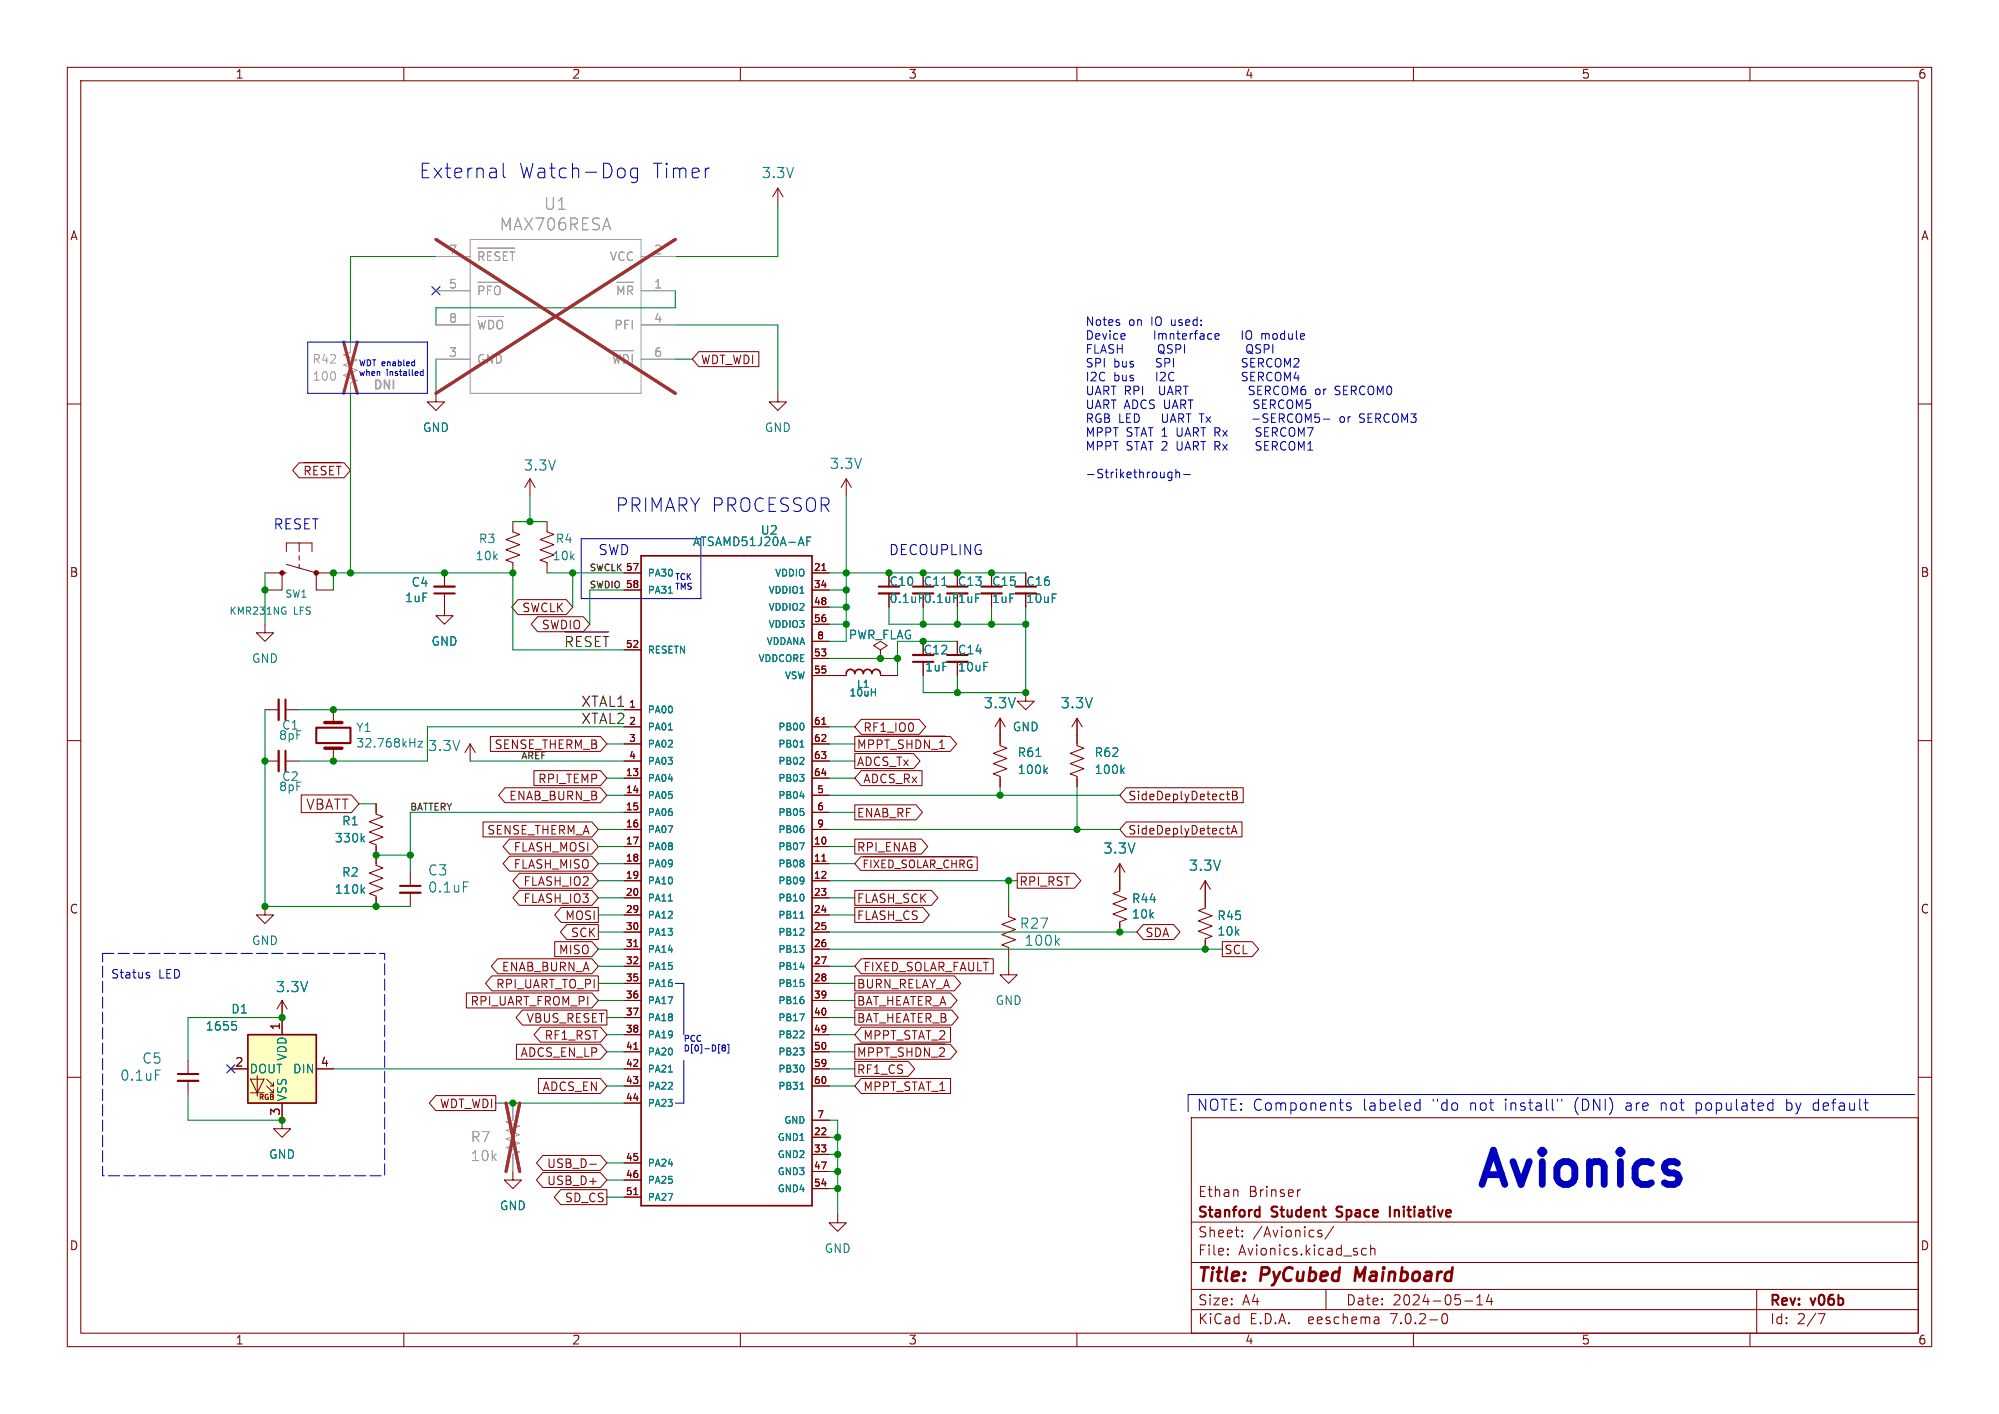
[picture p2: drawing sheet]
<svg xmlns="http://www.w3.org/2000/svg" width="297mm" height="210mm" viewBox="0 0 297 210" stroke-linecap="round" stroke-linejoin="round" font-family="sans-serif">
<defs><g id="words">
<text font-size="7.1" fill="#0000c2" x="219.7" y="176.5">Avionics</text>
<g font-size="3" fill="#0000c2">
<text x="62.2" y="26.7">External</text>
<text x="77" y="26.7">Watch-Dog</text>
<text x="96.8" y="26.7">Timer</text>
</g>
<text font-size="2.8" fill="#0000c2" x="91.4" y="76.2">PRIMARY PROCESSOR</text>
<g font-size="2.8" fill="#840000">
<text x="178" y="190.8">Title:</text>
<text x="187.4" y="190.8">PyCubed</text>
<text x="202" y="190.8">Mainboard</text>
</g>
<g font-size="2.4" fill="#a1a1a1">
<text x="74.2" y="34.4">MAX706RESA</text>
<text x="80.8" y="31.3">U1</text>
</g>
<g font-size="2.3" fill="#0000c2">
<text x="177.8" y="165.1">NOTE: Components</text>
<text x="202.4" y="165.1">labeled</text>
<text x="212.8" y="165.1">&quot;do</text>
<text x="218.3" y="165.1">not</text>
<text x="223.6" y="165.1">install&quot;</text>
<text x="233.9" y="165.1">(DNI)</text>
<text x="241.6" y="165.1">are</text>
<text x="246.8" y="165.1">not</text>
<text x="252.1" y="165.1">populated</text>
<text x="265.6" y="165.1">by</text>
<text x="269.6" y="165.1">default</text>
</g>
<g font-size="2.1" fill="#008484">
<text x="113.1" y="26.6">3.3V</text>
<text x="77.8" y="70.1">3.3V</text>
<text x="123.2" y="69.8">3.3V</text>
<text x="146.1" y="105.4">3.3V</text>
<text x="157.5" y="105.4">3.3V</text>
<text x="63.5" y="111.7">3.3V</text>
<text x="63.5" y="130.2">C3</text>
<text x="163.9" y="127">3.3V</text>
<text x="176.6" y="129.5">3.3V</text>
<text x="63.5" y="132.7">0.1uF</text>
<text x="151.5" y="138.1">R27</text>
<text x="152.2" y="140.6">100k</text>
<text x="40.9" y="147.5">3.3V</text>
<text x="17.8" y="160.7">0.1uF</text>
<text x="21.1" y="158.1">C5</text>
</g>
<g font-size="2.1" fill="#0000c2">
<text x="40.6" y="78.7">RESET</text>
<text x="88.9" y="82.6">SWD</text>
<text x="132.1" y="82.6">DECOUPLING</text>
</g>
<g font-size="2.1">
<text x="83.8" y="96.2">~{RESET}</text>
<text x="86.4" y="107.6">XTAL2</text>
<text x="86.4" y="105.1">XTAL1</text>
</g>
<g font-size="2.1" fill="#840000">
<text x="45.4" y="120.4">VBATT</text>
<text x="178" y="177.9">Ethan</text>
<text x="185.5" y="177.9">Brinser</text>
<text x="178" y="183.9">Sheet:</text>
<text x="178" y="181.1">Stanford</text>
<text x="186.2" y="183.9">/Avionics/</text>
<text x="189.1" y="181.1">Student</text>
<text x="199.2" y="181.1">Space</text>
<text x="207.5" y="181.1">Initiative</text>
<text x="178" y="186.6">File:</text>
<text x="184" y="186.6">Avionics.kicad_sch</text>
<text x="178" y="196.8">KiCad</text>
<text x="178" y="194">Size:</text>
<text x="184.6" y="194">A4</text>
<text x="185.7" y="196.8">E.D.A.</text>
<text x="194.4" y="196.8">eeschema</text>
<text x="200" y="194">Date:</text>
<text x="206.7" y="196.8">7.0.2-0</text>
<text x="206.9" y="194">2024-05-14</text>
<text x="263" y="194.2">Rev:</text>
<text x="263" y="196.8">Id:</text>
<text x="267" y="196.8">2/7</text>
<text x="269.2" y="194.2">v06b</text>
</g>
<g font-size="2.1" fill="#a1a1a1">
<text x="69.9" y="169.8">R7</text>
<text x="69.9" y="172.6">10k</text>
</g>
<g font-size="1.8" fill="#840000">
<text x="35" y="11.8">1</text>
<text x="85" y="11.8">2</text>
<text x="135" y="11.8">3</text>
<text x="185" y="11.8">4</text>
<text x="235" y="11.8">5</text>
<text x="285" y="11.8">6</text>
<text x="10.4" y="35.8">A</text>
<text x="285.4" y="35.8">A</text>
<text x="104.1" y="54.3">WDT_WDI</text>
<text x="44.9" y="71.4">~{RESET}</text>
<text x="10.3" y="85.8">B</text>
<text x="132.1" y="89.7">0.1uF</text>
<text x="142.2" y="89.7">1uF</text>
<text x="147.3" y="89.7">1uF</text>
<text x="152.4" y="89.7">10uF</text>
<text x="285.3" y="85.8">B</text>
<text x="77.5" y="91.1">SWCLK</text>
<text x="80.4" y="93.6">SWDIO</text>
<text x="137.4" y="99.9">1uF</text>
<text x="142.2" y="99.9">10uF</text>
<text x="73.4" y="111.4">SENSE_THERM_B</text>
<text x="127.3" y="112">~{MPPT_SHDN_1}</text>
<text x="127.3" y="113.9">ADCS_Tx</text>
<text x="128.3" y="108.9">RF1_IO0</text>
<text x="75.5" y="119">ENAB_BURN_B</text>
<text x="79.8" y="116.5">RPI_TEMP</text>
<text x="128.3" y="116.5">ADCS_Rx</text>
<text x="167.6" y="119">SideDeplyDetectB</text>
<text x="72.3" y="124.1">SENSE_THERM_A</text>
<text x="127.3" y="121.6">ENAB_RF</text>
<text x="167.6" y="124.1">SideDeplyDetectA</text>
<text x="76.2" y="126.6">FLASH_MOSI</text>
<text x="76.2" y="129.2">FLASH_MISO</text>
<text x="77.6" y="131.7">FLASH_IO2</text>
<text x="127.3" y="126.6">RPI_ENAB</text>
<text x="151.4" y="131.7">RPI_RST</text>
<text x="10.3" y="135.8">C</text>
<text x="77.6" y="134.3">FLASH_IO3</text>
<text x="83.9" y="136.8">MOSI</text>
<text x="127.3" y="134.3">FLASH_SCK</text>
<text x="127.3" y="136.8">FLASH_CS</text>
<text x="285.3" y="135.8">C</text>
<text x="82.9" y="141.9">MISO</text>
<text x="84.7" y="139.3">SCK</text>
<text x="170.2" y="139.3">SDA</text>
<text x="181.9" y="141.9">SCL</text>
<text x="69.8" y="149.5">RPI_UART_FROM_PI</text>
<text x="73.6" y="147">RPI_UART_TO_PI</text>
<text x="74.4" y="144.4">ENAB_BURN_A</text>
<text x="127.3" y="147">BURN_RELAY_A</text>
<text x="127.3" y="149.5">BAT_HEATER_A</text>
<text x="128.3" y="145">~{FIXED_SOLAR_FAULT}</text>
<text x="41.7" y="153.1" transform="rotate(-90 41.7 153.1)">1</text>
<text x="78.1" y="152">VBUS_RESET</text>
<text x="80.8" y="154.6">RF1_RST</text>
<text x="127.3" y="152">BAT_HEATER_B</text>
<text x="128.3" y="154.6">MPPT_STAT_2</text>
<text x="34.9" y="158.5">2</text>
<text x="47.6" y="158.5">4</text>
<text x="77.2" y="157.1">ADCS_EN_LP</text>
<text x="127.3" y="159.7">RF1_CS</text>
<text x="127.3" y="157.7">~{MPPT_SHDN_2}</text>
<text x="41.7" y="165.8" transform="rotate(-90 41.7 165.8)">3</text>
<text x="65.2" y="164.7">WDT_WDI</text>
<text x="80.5" y="162.2">ADCS_EN</text>
<text x="128.3" y="162.2">MPPT_STAT_1</text>
<text x="81.2" y="173.6">USB_D-</text>
<text x="81.2" y="176.2">USB_D+</text>
<text x="83.8" y="178.7">SD_CS</text>
<text x="10.3" y="185.8">D</text>
<text x="285.3" y="185.8">D</text>
<text x="35" y="199.8">1</text>
<text x="85" y="199.8">2</text>
<text x="135" y="199.8">3</text>
<text x="185" y="199.8">4</text>
<text x="235" y="199.8">5</text>
<text x="285" y="199.8">6</text>
</g>
<g font-size="1.8" fill="#a1a1a1">
<text x="66.6" y="37.8">7</text>
<text x="70.9" y="39.5">~{RESET}</text>
<text x="90.5" y="38.9">VCC</text>
<text x="97.1" y="37.8">2</text>
<text x="66.6" y="42.9">5</text>
<text x="70.9" y="44.6">~{PFO}</text>
<text x="91.4" y="44.6">~{MR}</text>
<text x="97.1" y="42.9">1</text>
<text x="66.6" y="53.1">3</text>
<text x="66.6" y="48">8</text>
<text x="70.9" y="49.7">~{WDO}</text>
<text x="91.1" y="49.1">PFI</text>
<text x="97.1" y="48">4</text>
<text x="97.1" y="53.1">6</text>
<text x="46.4" y="54.2">R42</text>
<text x="46.4" y="56.7">100</text>
<text x="55.4" y="58.1">DNI</text>
<text x="70.9" y="54.2">GND</text>
<text x="90.8" y="54.8">~{WDI}</text>
</g>
<g font-size="1.8" fill="#0000c2">
<text x="161.3" y="48.5">Notes</text>
<text x="161.3" y="50.5">Device</text>
<text x="161.3" y="52.6">FLASH</text>
<text x="167.7" y="48.5">on</text>
<text x="171.1" y="48.5">IO used:</text>
<text x="171.8" y="50.5">Imnterface</text>
<text x="172.5" y="52.6">QSPI</text>
<text x="185.2" y="50.5">IO module</text>
<text x="186.8" y="52.6">QSPI</text>
<text x="161.3" y="54.7">SPI</text>
<text x="161.3" y="56.7">I2C</text>
<text x="161.3" y="58.8">UART RPI</text>
<text x="165.5" y="54.7">bus</text>
<text x="165.5" y="56.7">bus</text>
<text x="172.1" y="54.7">SPI</text>
<text x="172.1" y="56.7">I2C</text>
<text x="172.4" y="58.8">UART</text>
<text x="186.1" y="54.7">SERCOM2</text>
<text x="186.1" y="56.7">SERCOM4</text>
<text x="186.9" y="58.8">SERCOM6 or</text>
<text x="199.9" y="58.8">SERCOM0</text>
<text x="161.3" y="60.8">UART ADCS UART</text>
<text x="161.3" y="62.9">RGB LED</text>
<text x="161.3" y="64.9">MPPT STAT 1</text>
<text x="172.9" y="62.9">UART Tx</text>
<text x="175" y="64.9">UART Rx</text>
<text x="187.2" y="62.9">-SERCOM5-</text>
<text x="187.4" y="64.9">SERCOM7</text>
<text x="187.5" y="60.8">SERCOM5</text>
<text x="200.4" y="62.9">or</text>
<text x="203.4" y="62.9">SERCOM3</text>
<text x="161.3" y="67">MPPT STAT 2</text>
<text x="161.3" y="71.1">-Strikethrough-</text>
<text x="175" y="67">UART Rx</text>
<text x="187.4" y="67">SERCOM1</text>
<text x="16.5" y="145.4">Status</text>
<text x="23.6" y="145.4">LED</text>
</g>
<g font-size="1.8" fill="#008484">
<text x="62.8" y="64.3">GND</text>
<text x="113.6" y="64.3">GND</text>
<text x="70.6" y="83.4">10k</text>
<text x="71.1" y="80.8">R3</text>
<text x="82" y="83.4">10k</text>
<text x="82.5" y="80.8">R4</text>
<text x="102.9" y="81.3">ATSAMD51J20A-AF</text>
<text x="113" y="79.6">U2</text>
<text x="60.1" y="89.6">1uF</text>
<text x="61.1" y="87.3">C4</text>
<text x="132.1" y="87.2">C10</text>
<text x="137.2" y="87.2">C11</text>
<text x="137.2" y="89.7">0.1uF</text>
<text x="142.2" y="87.2">C13</text>
<text x="147.3" y="87.2">C15</text>
<text x="152.4" y="87.2">C16</text>
<text x="126" y="95.1">PWR_FLAG</text>
<text x="37.4" y="98.6">GND</text>
<text x="64" y="96.1">GND</text>
<text x="137.1" y="97.3">C12</text>
<text x="142.2" y="97.3">C14</text>
<text x="41.4" y="110">8pF</text>
<text x="41.9" y="108.5">C1</text>
<text x="52.9" y="108.9">Y1</text>
<text x="52.9" y="111.2">32.768kHz</text>
<text x="150.4" y="108.8">GND</text>
<text x="151.1" y="112.6">R61</text>
<text x="162.6" y="112.6">R62</text>
<text x="41.4" y="117.7">8pF</text>
<text x="41.9" y="116.1">C2</text>
<text x="151.1" y="115.1">100k</text>
<text x="162.6" y="115.1">100k</text>
<text x="49.7" y="125.3">330k</text>
<text x="50.8" y="122.7">R1</text>
<text x="50.8" y="130.4">R2</text>
<text x="49.7" y="132.9">110k</text>
<text x="168.1" y="134.3">R44</text>
<text x="168.1" y="136.6">10k</text>
<text x="180.8" y="136.8">R45</text>
<text x="37.4" y="140.5">GND</text>
<text x="180.8" y="139.1">10k</text>
<text x="147.9" y="149.4">GND</text>
<text x="30.5" y="153.2">1655</text>
<text x="34.3" y="150.7">D1</text>
<text x="37.1" y="159.6">DOUT</text>
<text x="42.7" y="157.7" transform="rotate(-90 42.7 157.7)">VDD</text>
<text x="43.4" y="159.6">DIN</text>
<text x="42.7" y="163.6" transform="rotate(-90 42.7 163.6)">VSS</text>
<text x="39.9" y="172.3">GND</text>
<text x="74.2" y="179.9">GND</text>
<text x="122.5" y="186.2">GND</text>
</g>
<text font-size="1.6" fill="#840000" x="128.1" y="129.7">~{FIXED_SOLAR_CHRG}</text>
<g font-size="1.5" fill="#008484">
<text x="42.3" y="88.9">SW1</text>
<text x="34" y="91.5">KMR231NG</text>
<text x="43.6" y="91.5">LFS</text>
<text x="126.1" y="103.6">10uH</text>
<text x="127.2" y="102.3">L1</text>
</g>
<g font-size="1.4">
<text x="87.6" y="87.4">SWDIO 58</text>
<text x="87.6" y="84.9">SWCLK 57</text>
<text x="77.5" y="112.8">AREF</text>
<text x="61" y="120.4">BATTERY</text>
</g>
<g font-size="1.4" fill="#840000">
<text x="92.9" y="84.8">57</text>
<text x="92.9" y="87.4">58</text>
<text x="120.9" y="84.8">21</text>
<text x="120.9" y="87.4">34</text>
<text x="120.9" y="89.9">48</text>
<text x="120.9" y="92.5">56</text>
<text x="121.3" y="95">8</text>
<text x="92.9" y="96.3">52</text>
<text x="120.9" y="97.5">53</text>
<text x="120.9" y="100.1">55</text>
<text x="93.4" y="105.2">1</text>
<text x="93.4" y="107.7">2</text>
<text x="120.9" y="107.7">61</text>
<text x="93.4" y="110.2">3</text>
<text x="93.4" y="112.8">4</text>
<text x="120.9" y="110.2">62</text>
<text x="120.9" y="112.8">63</text>
<text x="92.9" y="115.3">13</text>
<text x="92.9" y="117.9">14</text>
<text x="120.9" y="115.3">64</text>
<text x="121.3" y="117.9">5</text>
<text x="92.9" y="120.4">15</text>
<text x="92.9" y="122.9">16</text>
<text x="92.9" y="125.5">17</text>
<text x="120.9" y="125.5">10</text>
<text x="121.3" y="120.4">6</text>
<text x="121.3" y="122.9">9</text>
<text x="92.9" y="128">18</text>
<text x="92.9" y="130.6">19</text>
<text x="120.9" y="128">11</text>
<text x="120.9" y="130.6">12</text>
<text x="92.9" y="133.1">20</text>
<text x="92.9" y="135.6">29</text>
<text x="120.9" y="133.1">23</text>
<text x="120.9" y="135.6">24</text>
<text x="92.9" y="138.2">30</text>
<text x="92.9" y="140.7">31</text>
<text x="92.9" y="143.3">32</text>
<text x="120.9" y="138.2">25</text>
<text x="120.9" y="140.7">26</text>
<text x="120.9" y="143.3">27</text>
<text x="92.9" y="145.8">35</text>
<text x="92.9" y="148.3">36</text>
<text x="120.9" y="145.8">28</text>
<text x="120.9" y="148.3">39</text>
<text x="92.9" y="150.9">37</text>
<text x="92.9" y="153.4">38</text>
<text x="92.9" y="156">41</text>
<text x="120.9" y="150.9">40</text>
<text x="120.9" y="153.4">49</text>
<text x="120.9" y="156">50</text>
<text x="92.9" y="158.5">42</text>
<text x="92.9" y="161">43</text>
<text x="120.9" y="158.5">59</text>
<text x="120.9" y="161">60</text>
<text x="92.9" y="163.6">44</text>
<text x="121.3" y="166.1">7</text>
<text x="92.9" y="172.5">45</text>
<text x="120.9" y="168.7">22</text>
<text x="120.9" y="171.2">33</text>
<text x="120.9" y="173.7">47</text>
<text x="92.9" y="175">46</text>
<text x="92.9" y="177.5">51</text>
<text x="120.9" y="176.3">54</text>
</g>
<g font-size="1.4" fill="#008484">
<text x="96.3" y="85.8">PA30</text>
<text x="96.3" y="88.3">PA31</text>
<text x="114" y="88.3">VDDIO1</text>
<text x="115" y="85.8">VDDIO</text>
<text x="113.7" y="95.9">VDDANA</text>
<text x="114" y="90.9">VDDIO2</text>
<text x="114" y="93.4">VDDIO3</text>
<text x="96.3" y="97.2">RESETN</text>
<text x="112.5" y="98.5">VDDCORE</text>
<text x="116.5" y="101">VSW</text>
<text x="96.3" y="106.1">PA00</text>
<text x="96.3" y="108.6">PA01</text>
<text x="96.3" y="111.2">PA02</text>
<text x="96.3" y="113.7">PA03</text>
<text x="115.5" y="108.6">PB00</text>
<text x="115.5" y="111.2">PB01</text>
<text x="115.5" y="113.7">PB02</text>
<text x="96.3" y="116.3">PA04</text>
<text x="96.3" y="118.8">PA05</text>
<text x="115.5" y="118.8">PB04</text>
<text x="115.5" y="116.3">PB03</text>
<text x="96.3" y="121.3">PA06</text>
<text x="96.3" y="123.9">PA07</text>
<text x="115.5" y="121.3">PB05</text>
<text x="115.5" y="123.9">PB06</text>
<text x="96.3" y="126.4">PA08</text>
<text x="96.3" y="129">PA09</text>
<text x="96.3" y="131.5">PA10</text>
<text x="115.5" y="126.4">PB07</text>
<text x="115.5" y="129">PB08</text>
<text x="115.5" y="131.5">PB09</text>
<text x="96.3" y="134">PA11</text>
<text x="96.3" y="136.6">PA12</text>
<text x="115.5" y="134">PB10</text>
<text x="115.5" y="136.6">PB11</text>
<text x="96.3" y="139.1">PA13</text>
<text x="96.3" y="141.7">PA14</text>
<text x="115.5" y="139.1">PB12</text>
<text x="115.5" y="141.7">PB13</text>
<text x="96.3" y="144.2">PA15</text>
<text x="96.3" y="146.7">PA16</text>
<text x="96.3" y="149.3">PA17</text>
<text x="115.5" y="144.2">PB14</text>
<text x="115.5" y="146.7">PB15</text>
<text x="115.5" y="149.3">PB16</text>
<text x="96.3" y="151.8">PA18</text>
<text x="96.3" y="154.4">PA19</text>
<text x="115.5" y="151.8">PB17</text>
<text x="115.5" y="154.4">PB22</text>
<text x="96.3" y="156.9">PA20</text>
<text x="96.3" y="159.4">PA21</text>
<text x="96.3" y="162">PA22</text>
<text x="115.5" y="156.9">PB23</text>
<text x="115.5" y="159.4">PB30</text>
<text x="115.5" y="162">PB31</text>
<text x="96.3" y="164.5">PA23</text>
<text x="116.4" y="167.1">GND</text>
<text x="96.3" y="173.4">PA24</text>
<text x="115.4" y="169.6">GND1</text>
<text x="115.4" y="172.1">GND2</text>
<text x="96.3" y="176">PA25</text>
<text x="96.3" y="178.5">PA27</text>
<text x="115.4" y="174.7">GND3</text>
<text x="115.4" y="177.2">GND4</text>
</g>
<g font-size="1.2" fill="#0000c2">
<text x="53.3" y="54.4">WDT enabled</text>
<text x="53.3" y="55.9">when</text>
<text x="57.5" y="55.9">installed</text>
<text x="100.3" y="86.2">TCK</text>
<text x="100.3" y="87.6">TMS</text>
<text x="101.6" y="154.8">PCC</text>
<text x="101.6" y="156.2">D[0]-D[8]</text>
</g>
<text font-size="1.1" fill="#840000" x="38.4" y="163.5">RGB</text>
</g></defs>
<g fill="none" stroke="#840000" stroke-width=".15">
<path d="M10 10h277v190h-277zM12 12h273v186h-273zM60 10v2M110 10v2M160 10v2M210 10v2M260 10v2M115.6 27.9l.7 1.3M115.6 27.9l-.8 1.3M115.6 27.9v2.6M10 60h2M64.8 58.4v1.3h1.2l-1.2 1.3-1.3-1.3h1.3"/>
<path d="M103.8 52.2h8.9v2.3h-8.9l-.9-1.2zM115.6 58.4v1.3h1.2l-1.2 1.3-1.3-1.3h1.3M285 60h2M44.4 68.7h6.7l1 1.2-1 1.1h-6.7l-.9-1.1zM45.2 68.7h5.5M46.1 69.5l-.3-.2h-.4v1.2M47.2 69.3h-.6v1.2M48.4 69.3h-.4l-.3 .2M49.6 69.3h-.6v1.2M50 69.3h.7M50.3 69.3v1.2M76.2 77.5v1.5l1 .4-2 .7 2 .8-2 .8 2 .7-2 .8 1 .4v1.5"/>
<path d="M78.7 71.1l-.7 1.3M78.7 71.1l.8 1.3M78.7 71.1v2.6M81.3 77.5v1.5l1 .4-2 .7 2 .8-2 .8 2 .7-2 .8 1 .4v1.5M125.7 71.1l-.7 1.3M125.7 71.1l.8 1.3M125.7 71.1v2.6M39.4 92.7v1.3h1.2l-1.2 1.3-1.3-1.3h1.3M39.4 85.1h3.1M41.9 85.1v2.5h-2.5M42.5 83.8l4.5 1.3M42.5 81.9v-1.3h3.9v1.3"/>
<path d="M44.4 80.6v1.3M44.4 82.6v.6M44.4 83.8v.7M47 85.1v2.5h2.5M47 85.1h2.5M66 88.1v3.3h1.3l-1.3 1.3-1.2-1.3h1.2M66 85.1v2M77 89.1h7.1l1 1.1-1 1.1h-7.1l-1-1.1zM79.9 91.6h6.8l.9 1.1-.9 1.1h-6.8l-1-1.1zM92.7 85.1h2.5M92.7 87.6h2.5M92.7 96.5h2.5"/>
<path d="M120.6 85.1h2.6M120.6 87.6h2.6M120.6 90.2h2.6M120.6 97.8h2.6M120.6 92.7h2.6M120.6 95.3h2.6M122.1 84.7h.6M130.8 96.5l1-.6-1-.6-1 .6 1 .6v1.3M130.8 97.8h.1M132.1 85.1v2M137.2 85.1v2M137.2 95.3v2"/>
<path d="M142.2 85.1v2M142.2 95.3v2M147.3 85.1v2M152.4 85.1v2M10 110h2M39.4 105.4h2M39.4 113h2M42.4 105.4h2M42.4 113h2M44.8 118.1h7.4l1.1 1.3-1.1 1.3h-7.4zM49.5 105.4v1.9M49.5 111.1v1.9"/>
<path d="M55.9 119.4v1.5l1 .4-2 .7 2 .8-2 .8 2 .7-2 .8 1 .4v3l1 .4-2 .8 2 .7-2 .8 2 .8-2 .7 1 .4v1.5M69.8 110.5l-.7 1.3M69.8 110.5l.8 1.3M69.8 110.5v2.5M72.9 109.4h16.3l1 1.1-1 1.1h-16.3zM75 117h14.2l1 1.1-1 1.1h-14.2l-.9-1.1zM79.3 114.5h9.9l1 1.1-1 1.1h-9.9zM92.7 105.4h2.5M92.7 113h2.5M92.7 115.6h2.5M92.7 118.1h2.5M92.7 108h2.5"/>
<path d="M92.7 110.5h2.5M120.6 113h2.6M120.6 115.6h2.6M120.6 118.1h2.6M120.6 108h2.6M120.6 110.5h2.6M122.1 107.6h.6M125.7 100v.3h-5.1M127 119.5h9.1l1 1.2-1 1.1h-9.1zM127 109.4h14.2l.9 1.1-.9 1.1h-14.2zM127 111.9h8.7l1 1.1-1 1.1h-8.7zM127.4 109.3h13"/>
<path d="M127.6 111.2v-1.3l.4 .9 .5-.9v1.3M128 114.5h9v2.2h-9l-1-1.1zM128 106.8h8.6l.9 1.2-.9 1.1h-8.6l-1-1.1zM129.8 110.1l-.2-.2h-.5v1.3M130.8 100v.3h2.5M131.1 110.1l-.3-.2h-.5v1.3M131.4 109.9h.8M131.8 109.9v1.3M134.2 110l-.5-.1-.2 .2M134.8 109.9v1.3M135.5 109.9v1.3M136.8 110.2l-.2-.2-.5-.1v1.3"/>
<path d="M138.1 109.9v1.3l-.7-1.3v1.3M139.7 110.2l.3-.3v1.3M148.6 106.7v4l1 .4-2 .8 2 .7-2 .8 2 .8-2 .7 1 .4v1.5M148.6 106.7l-.8 1.3M148.6 106.7l.8 1.3M152.4 102.9v1.2h1.3l-1.3 1.3-1.3-1.3h1.3M160 106.7v4l1 .4-2 .8 2 .7-2 .8 2 .8-2 .7 1 .4v1.5M160 106.7l-.7 1.3M160 106.7l.8 1.3M167.3 117h17.4v2.2h-17.4l-.9-1.1zM182.2 117.9h.5M182.5 118.7l.2 .1"/>
<path d="M183.1 118.1h.4M183.1 117.5h.4l.2 .1 .1 .3-.3 .2a.34 .34 0 0 1 .4 .3 .34 .34 0 0 1-.3 .4h-.5zM285 110h2M39.4 134.6v1.3h1.2l-1.2 1.3-1.3-1.3h1.3M61 129.5v2.1M61 132.6v2M71.8 122.1h16.1l1 1.1-1 1.1h-16.1zM75.7 124.6h12.2l1 1.1-1 1.1h-12.2l-1-1.1zM75.7 127.2h12.2l1 1.1-1 1.1h-12.2l-1-1.1zM77.2 132.2h10.7l1 1.2-1 1.1h-10.7l-1-1.1zM77.2 129.7h10.7l1 1.1-1 1.1h-10.7l-1-1.1zM82.4 139.9h5.5l1 1.1-1 1.1h-5.5z"/>
<path d="M83.4 134.8h5.5v2.2h-5.5l-1-1.1zM84.2 137.3h4.7v2.2h-4.7l-.9-1.1zM92.7 125.7h2.5M92.7 128.3h2.5M92.7 130.8h2.5M92.7 120.7h2.5M92.7 123.2h2.5M92.7 133.4h2.5M92.7 135.9h2.5M92.7 138.4h2.5M120.6 125.7h2.6M120.6 128.3h2.6"/>
<path d="M120.6 130.8h2.6M120.6 120.7h2.6M120.6 123.2h2.6M120.6 133.4h2.6M120.6 135.9h2.6M120.6 138.4h2.6M122.1 127.9h.6M127 132.2h11.4l1 1.2-1 1.1h-11.4zM127 134.8h10.1l1 1.1-1 1.1h-10.1zM127 124.6h9.9l.9 1.1-.9 1.1h-9.9zM127.9 127.3h17.3v2h-17.3l-.9-1zM128.3 127.2h16.2"/>
<path d="M129 127.7h-.6v1.2M129.4 127.7v1.2M129.8 127.7l.8 1.2M130.6 127.7l-.8 1.2M131.6 127.7h-.6v1.2M132.7 128l-.2-.2-.4-.1v1.2M134.7 127.8l-.5-.1-.2 .3M135.1 128.1a.38 .38 0 0 1 .4-.4 .38 .38 0 0 1 .4 .4M136.4 127.7v1.2M137.1 128.9l.4-1.2 .4 1.2M138.9 128l-.2-.3h-.4v1.2M140.9 127.8l-.3-.1-.3 .3"/>
<path d="M141.4 127.7v1.2M142.1 127.7v1.2M143.3 128l-.2-.3h-.5v1.2M144.4 127.8l-.1-.1a.41 .41 0 0 0-.5 .3M149.9 134.6v1.5l1 .4-2.1 .8 2.1 .7-2.1 .8 2.1 .8-2.1 .7 1.1 .4v1.5M151.1 129.7h8.5l1 1.1-1 1.1h-8.5zM166.4 128.3v4l-1 .4 2 .8-2 .7 2 .8-2 .8 2 .7-1 .4v1.5M166.4 128.3l-.8 1.2M166.4 128.3l.7 1.2M167.3 122.1h17.2v2.2h-17.2l-.9-1.1zM169.9 137.3h4.5l.9 1.1-.9 1.1h-4.5l-1-1.1zM179.1 130.8v4.1l-1 .4 2 .7-2 .8 2 .7-2 .8 2 .8-1 .3v1.6"/>
<path d="M179.1 130.8l-.8 1.3M179.1 130.8l.7 1.3M181.6 139.9h4.5l.9 1.1-.9 1.1h-4.5zM182.2 123h.5M182.6 123.9h.1M182.9 123.9l.5-1.3 .4 1.3M183.1 123.5h.6M10 160h2M27.9 157.5v2M34.3 158.8h2.5M38.2 159.8v3M41.9 148.6v5.1"/>
<path d="M41.9 148.6l-.8 1.3M41.9 148.6l.8 1.3M47 158.8h2.5M69.3 147.5h18.6l1 1.1-1 1.1h-18.6zM73.1 144.9h15.8v2.3h-15.8l-1-1.1zM73.9 142.4h14l1 1.1-1 1.1h-14l-.9-1.1zM76.7 155.1h12.5l1 1.1-1 1.1h-12.5zM77.6 150h12.6v2.2h-12.6l-.9-1.1zM80.3 152.6h8.9l1 1.1-1 1.1h-8.9l-1-1.1zM92.7 141h2.5M92.7 143.5h2.5M92.7 146.1h2.5"/>
<path d="M92.7 148.6h2.5M92.7 151.1h2.5M92.7 153.7h2.5M92.7 156.2h2.5M92.7 158.8h2.5M94.2 140.6h.6M94.2 155.8h.6M120.6 141h2.6M120.6 143.5h2.6M120.6 146.1h2.6M120.6 148.6h2.6M120.6 151.1h2.6"/>
<path d="M120.6 153.7h2.6M120.6 156.2h2.6M120.6 158.8h2.6M127 157.6h8l.9 1.2-.9 1.1h-8zM127 155.1h14.2l.9 1.1-.9 1.1h-14.2zM127 150h14.4l1 1.1-1 1.1h-14.4zM127 144.9h14.8l.9 1.2-.9 1.1h-14.8zM127 147.5h14.2l1 1.1-1 1.1h-14.2zM127.4 155h13M127.6 156.9v-1.3l.4 .9 .5-.9v1.3M128 142.4h19.6v2.2h-19.6l-1-1.1zM128 152.6h13.2v2.2h-13.2l-1-1.1z"/>
<path d="M128.4 142.3h18.4M129.2 142.9h-.6v1.3M129.7 142.9v1.3M129.8 155.9l-.2-.3h-.5v1.3M130.1 142.9l.9 1.3M131 142.9l-.9 1.3M131.1 155.9l-.3-.3h-.5v1.3M131.4 155.6h.8M131.8 155.6v1.3M132.1 142.9h-.6v1.3M133.3 143.2l-.2-.2-.5-.1v1.3M134.2 155.7l-.5-.1-.2 .3"/>
<path d="M134.8 155.6v1.3M135.5 155.6v1.3M135.5 143l-.5-.1-.2 .3M136 143.3a.42 .42 0 0 1 .4-.4 .42 .42 0 0 1 .5 .4M136.8 155.9l-.2-.2-.5-.1v1.3M137.4 142.9v1.3M138.1 155.6v1.3l-.7-1.3v1.3M138.2 144.2l.5-1.3 .4 1.3M139.6 155.7l.5-.1 .2 .3M140.2 143.2l-.2-.3h-.5v1.3M142.4 142.9h-.6v1.3M142.7 144.2l.4-1.3 .4 1.3"/>
<path d="M143.9 142.9v1M144.7 142.9v1M145.3 142.9v1.3M146.1 142.9h.7M146.5 142.9v1.3M149.9 143.5v1.3h1.2l-1.2 1.3-1.3-1.3h1.3M285 160h2M27.9 160.5v2.1M37.2 160.3h2l-1 2zM37.2 162.3h2M39.6 161.3l1 1v-.5M39.6 160.3l1 1v-.5"/>
<path d="M40.1 161.3h.5M40.1 162.3h.5M41.9 163.8v3.8h1.3l-1.3 1.3-1.3-1.3h1.3M64.7 162.7h9v2.2h-9l-.9-1.1zM76.2 174v1.3h1.3l-1.3 1.2-1.3-1.2h1.3M80 160.2h9.2l1 1.1-1 1.1h-9.2zM80.7 171.6h8.5l1 1.1-1 1.1h-8.5l-1-1.1zM80.7 174.1h8.5l1 1.2-1 1.1h-8.5l-1-1.1zM83.3 176.7h6.9v2.2h-6.9l-.9-1.1zM87.6 172.9h1M92.7 161.3h2.5M92.7 163.8h2.5"/>
<path d="M92.7 172.7h2.5M92.7 175.3h2.5M92.7 177.8h2.5M94.2 177.4h.6M120.6 168.9h2.6M120.6 171.5h2.6M120.6 161.3h2.6M120.6 174h2.6M120.6 176.5h2.6M120.6 166.4h2.6M128 160.2h13.2v2.2h-13.2l-1-1.1zM177 166h108v32h-108z"/>
<path d="M193.2 176.7l-.3 .1-.1 .2M60 198v2M110 198v2M124.5 180.3v1.3h1.2l-1.2 1.3-1.3-1.3h1.3M160 198v2M177 194.5h108M177 191.5h108M177 187.5h108M177 181.5h108M182.4 186.3v.1M182.4 185.5v.1M184.6 183.6v.1"/>
<path d="M184.6 182.8v.1M195.9 183.1l.5 .2v.2l-.2 .2-.4-.1M195.9 182.8h.5M197 191.5v3M198.1 182.1l-1.2 2M203 185.5l-.4-.1-.3 .3v.4l.1 .2h.6M203.6 185.5a.37 .37 0 0 1 .7 .1v.8M203.6 184.9v1.5M204.6 195.6l.3 .2v.8M204.9 196.5l-.5 .1M204.9 196h-.5M210 198v2"/>
<path d="M214.4 195.2a.36 .36 0 0 1 .3-.1 .36 .36 0 0 1 .3 .3 .77 .77 0 0 1-.4 1.2 .91 .91 0 0 1-.2-1.4zM217.6 193.2h1.2M219.4 193.8h.9M219.4 192.7l.5-.4v1.5M221.2 192.2l-.3 1.1h.9M221.6 192.8v1M260 198v2M261 191.5v6.5M270.1 195.1h1l-.6 1.5"/>
</g>
<g fill="none" stroke="#840000" stroke-width=".3">
<path d="M64.5 88.1h3.1M130.6 87.1h3M135.6 87.1h3.1M135.6 98.3h3.1M140.7 87.1h3.1M140.7 97.3h3.1M145.8 87.1h3M150.9 87.1h3M42.4 103.9v3M42.4 111.5v3.1M47 108.1h5.1v2.3h-5.1zM59.4 131.6h3.1"/>
<path d="M26.4 159.5h3.1M206.5 179.2v1.5"/>
</g>
<g fill="#840000" stroke="#840000" stroke-width=".15">
<circle cx="47" cy="85.1" r=".33"/>
<circle cx="41.9" cy="85.1" r=".33"/>
</g>
<g fill="none" stroke="#008484" stroke-width=".15">
<path d="M120.5 79.8h-.6v1.2M42.3 90.8h.2l-.1 .4M119.9 80.4h.4M141.7 88.2h.6M62.1 110.1h.7l-.7 .9h.7M118.8 115h.6l-.3 .4M118.9 111h.5M118.9 118.2h.6M119.3 107.5l.1 .3-.1 .5M119.3 112.5l.1 .2v.2l-.6 .6h.6M119.4 115.5v.4M155.3 114.4l.3 .5"/>
<path d="M155.6 114l-.5 .5M166.7 114.4l.3 .5M167 114l-.4 .5M53.8 124.6l.4 .4M53.8 132.2l.4 .5M54.2 124.2l-.5 .5M54.2 131.8l-.5 .5M68.9 131h.7M118.8 125.2h.7l-.4 1M118.9 136.4h.5M118.9 120.1h.5M119.3 127.8l.1 .1-.1 .2"/>
<path d="M119.3 120.5l.1 .2-.1 .4M119.3 123.1l.1 .1-.1 .4M119.3 128.2l.1 .2-.1 .3M119.3 130.3l.1 .5-.1 .4M119.3 132.9l.1 .3-.1 .5M119.3 137.9l.1 .2v.2l-.6 .6h.6M119.4 130.7l-.1 .1M23.1 158.9h.7M34.5 151.7h.6M34.9 152.2l.2 .2v.3l-.2 .3M118.8 140.4h.6l-.3 .4M118.8 150.6h.7l-.4 1"/>
<path d="M118.8 155.7h.6l-.3 .4M118.9 143.6h.6M118.9 145.5h.5M119.3 145.9l.1 .2-.1 .4M119.3 148.5l.1 .1-.1 .4M119.3 153.2l.1 .1v.3l-.6 .5h.6M119.3 158.3l.1 .3-.1 .5M119.4 140.9v.4M119.4 156.1v.5M118.9 161.8h.5"/>
</g>
<path d="M48.3 107.3h2.5M48.3 111.1h2.5" fill="none" stroke="#840000" stroke-width=".51"/>
<path d="M64.5 87.1h3.1M130.6 88.1h3M135.6 88.1h3.1M135.6 97.3h3.1M140.7 88.1h3.1M140.7 98.3h3.1M145.8 88.1h3M150.9 88.1h3M41.4 103.9v3M41.4 111.5v3.1M59.4 132.6h3.1M26.4 160.5h3.1" fill="none" stroke="#840000" stroke-width=".33"/>
<g fill="none" stroke="#a1a1a1" stroke-width=".15">
<path d="M64.8 38.1h5M69.8 35.6h25.4v22.8h-25.4zM71 36.8h5.5M71.9 37.7l-.2-.3h-.5v1.3M73 37.4h-.6v1.3M74.3 37.5l-.5-.1-.3 .3M75.4 37.4h-.6v1.3M75.8 37.4h.7M76.1 37.4v1.3M95.2 38.1h5.1M52.1 50.8v1.5l-1 .4 2 .8-2 .7 2 .8-2 .8 2 .7-1 .4v1.5M64.8 43.2h5"/>
<path d="M64.8 53.3h5M64.8 48.3h5M71 41.9h3.4M71 47h3.8M71 47.6l.3 1.2M71.9 42.7l-.2-.2h-.5v1.3M72.1 47.6l-.3 1.2M73 42.5h-.6v1.3M73.3 47.9l-.2-.3h-.5v1.2M73.5 42.9a.42 .42 0 0 1 .4-.4 .42 .42 0 0 1 .4 .4M73.8 48a.42 .42 0 0 1 .5-.4 .42 .42 0 0 1 .4 .4M91 52.1h3.1"/>
<path d="M91.1 52.7l.3 1.2M91.6 41.9h2.5M91.8 43.8v-1.3l.4 .9 .5-.9v1.3M92.2 52.7l-.3 1.2M93.3 53l-.2-.3h-.4v1.2M93.9 52.7v1.2M94 42.7l-.2-.2h-.5v1.3M95.2 43.2h5.1M95.2 53.3h5.1M95.2 48.3h5.1M76.2 163.8v2.6l-1 .2 2 .7-2 .6 2 .6-2 .7 2 .6-2 .6 2 .7-1 .4v2.5"/>
</g>
<path d="M64.8 35.6l35.5 22.8M100.3 35.6l-35.5 22.8M51.1 50.8l2 7.6M53.1 50.8l-2 7.6M75.2 163.8l2 10.2M77.2 163.8l-2 10.2" fill="none" stroke="#9d3333" stroke-width=".46"/>
<path d="M95.2 82.6h25.4v96.5h-25.4zM125.7 100a.64 .64 0 0 1 .7-.6 .64 .64 0 0 1 .6 .6 .64 .64 0 0 1 .6-.6 .64 .64 0 0 1 .7 .6 .64 .64 0 0 1 .6-.6 .64 .64 0 0 1 .6 .6 .64 .64 0 0 1 .7-.6 .64 .64 0 0 1 .6 .6M36.8 153.7h10.2v10.1h-10.2z" fill="none" stroke="#840000" stroke-width=".25"/>
<path d="M36.8 153.7h10.2v10.1h-10.2z" fill="#ffffc2" stroke="#ffffc2" stroke-width=".15"/>
<path d="M84 93.9h6.4" fill="none" stroke="#000" stroke-width=".15"/>
<g fill="none" stroke="#0000c2" stroke-width=".15">
<path d="M74.8 24.2v1.9l.3 .3M94.7 25v1.7a.59 .59 0 0 1-.9 .3M94.7 25.1l-.6-.1-.4 .4v.6l.2 .3 .2 .1 .6-.1M45.7 50.8h17.8v7.6h-17.8zM61.5 53.7l.1 .1M61.6 53.4v.9M61.6 54.3h-.1M62.9 54.9v.9M62.9 55.2h-.3l-.2 .1 .1 .4h.4M180.6 50.3h.5M180.6 49.6l.3-.1 .2 .3-.6 .2M184.6 49.1v1.3"/>
<path d="M185.3 53.3l-.5-.1-.2 .2v.3l.6 .3 .1 .3-.2 .2-.5-.1M185.3 55.4l-.5-.1-.2 .1v.4l.6 .2 .1 .3-.2 .3-.5-.1M185.5 52.1l.4 .3M185.5 51.2h-.1a.81 .81 0 0 0 .1 1.2h.4M185.8 51.2h.1a.9 .9 0 0 1 0 1.2M185.8 57.4l-.1 .1-.1 .2 .1 .2 .5 .2 .1 .3-.2 .2h-.5M185.9 52.4l.2 .2M186.1 57.4h.2M186.6 59.4l-.3 .2 .1 .3 .6 .3M186.9 59.4l.2 .1M198.9 57.4h.2M199 58.1v.4"/>
<path d="M173.5 70.7l.2 .3 .4-.1M174.1 70.2l-.4-.1-.2 .3M174.1 70.1v1l-.2 .3-.3-.1M174.7 70.2l.2-.1 .3 .1 .1 .8M174.7 69.7v1.3M175.9 70.5h.9M186.1 62.3h1M186.6 64.7l.5 .1M186.6 66.8h.5M186.9 63.5l-.3 .3 .1 .2 .2 .1M186.9 65.6l-.3 .2 .1 .3 .2 .1M187 60.6l-.2 .1-.5-.1"/>
<path d="M199.2 61.9h.3l.3 .2v.4l-.3 .2h-.3l-.1-.2v-.4zM202.5 62.1l.2 .3v.2l-.2 .1M202.5 61.5h.2M86.4 80h17.7v8.9h-17.7zM22.1 144.8l.2 .2-.2 .3M22.1 144.4l.1 .1M100.3 146.1h1.3v7.6M101.6 157.5v6.3h-1.3M106.8 156.4h.2M106.8 155.1h.2M107.4 155.6l-.1-.2 .1-.2 .3 .1 .1 .1-.2 .2M107.4 155.6l-.1 .2v.2l.1 .1h.2l.2-.2v-.1l-.2-.2"/>
<path d="M107.4 155.6h.2M108.1 155.1h.2v1.3h-.2M200.7 163.9l-.4-.1-.3 .2 .1 .3 .6 .1 .1 .2-.1 .2-.2 .1-.5-.1M210.5 163.8l.5 .1M211 164.8l-.5 .1M211 163.2v1.7M231.4 163.2v.4M232 163.2v.4M262.8 164.8l.1 .1 .5-.1M262.8 163.9l.1-.1 .5 .1M263.4 163.2v1.7M276.9 163.8h.7"/>
<path d="M277.3 164.8l.3 .1M284.5 162.6h-108v2.5"/>
</g>
<path d="M15.2 141.6h41.9v33h-41.9v-33" fill="none" stroke="#0000c2" stroke-width=".15" stroke-dasharray="1.7 .6"/>
<g fill="none" stroke="#008400" stroke-width=".15">
<path d="M64.8 38.1h-12.7v12.7M115.6 30.5v7.6h-15.3M52.1 58.4v26.7M64.8 53.3v5.1M100.3 43.2v2.5h-35.5v2.6M100.3 48.3h15.3v10.1M100.3 53.3h2.6M76.2 77.5h5.1M78.7 73.7v3.8M125.7 73.7v21.6h-2.5M39.4 85.1v7.6M49.5 87.6v-2.5h26.7v11.4h16.5"/>
<path d="M81.3 85.1h11.4M85.1 85.1v5.1M92.7 87.6h-5.1v5.1M123.2 92.7h2.5M123.2 90.2h2.5M123.2 85.1h29.2M123.2 97.8h10.1M123.2 87.6h2.5M132.1 90.2v2.5h20.3M137.2 90.2v2.5M142.2 90.2v2.5M142.2 95.3h-8.9v5"/>
<path d="M147.3 90.2v2.5M152.4 90.2v12.7h-15.2v-2.6M39.4 105.4v29.2h21.6M44.4 105.4h48.3M53.3 119.4h2.6M69.8 113h22.9M90.2 118.1h2.5M90.2 110.5h2.5M90.2 115.6h2.5M92.7 108h-29.2v5h-19.1M123.2 118.1h43.2M123.2 113h3.8"/>
<path d="M123.2 110.5h3.8M123.2 108h3.8M123.2 115.6h3.8M142.2 100.3v2.6M148.6 116.8v1.3M160 116.8v6.4M55.9 127h5.1M88.9 130.8h3.8M88.9 123.2h3.8M88.9 138.4h3.8M88.9 135.9h3.8M88.9 125.7h3.8"/>
<path d="M88.9 133.4h3.8M88.9 128.3h3.8M92.7 120.7h-31.7v8.8M123.2 130.8h27.9M123.2 123.2h43.2M123.2 138.4h45.7M123.2 135.9h3.8M123.2 125.7h3.8M123.2 133.4h3.8M123.2 128.3h3.8M123.2 120.7h3.8M149.9 130.8v3.8"/>
<path d="M41.9 151.1h-14v6.4M49.5 158.8h43.2M88.9 141h3.8M88.9 143.5h3.8M88.9 146.1h3.8M88.9 148.6h3.8M90.2 153.7h2.5M90.2 156.2h2.5M90.2 151.1h2.5M123.2 141h58.4M123.2 143.5h3.8M123.2 146.1h3.8"/>
<path d="M123.2 158.8h3.8M123.2 153.7h3.8M123.2 156.2h3.8M123.2 151.1h3.8M123.2 148.6h3.8M149.9 142.2v1.3M27.9 162.6v3.8h14M73.7 163.8h19M90.2 161.3h2.5M90.2 172.7h2.5M90.2 177.8h2.5M90.2 175.3h2.5"/>
<path d="M123.2 171.5h1.3M123.2 166.4h1.3v13.9M123.2 174h1.3M123.2 168.9h1.3M123.2 161.3h3.8M123.2 176.5h1.3"/>
</g>
<path d="M64.2 42.6l1.2 1.2M65.4 42.6l-1.2 1.2M33.7 158.1l1.2 1.3M34.9 158.1l-1.2 1.3" fill="none" stroke="#000084" stroke-width=".15"/>
<g fill="#008400" stroke="#008400" stroke-width=".15">
<circle cx="179.1" cy="141" r=".46"/>
<circle cx="166.4" cy="138.4" r=".46"/>
<circle cx="149.9" cy="130.8" r=".46"/>
<circle cx="137.2" cy="85.1" r=".46"/>
<circle cx="132.1" cy="85.1" r=".46"/>
<circle cx="125.7" cy="85.1" r=".46"/>
<circle cx="137.2" cy="92.7" r=".46"/>
<circle cx="142.2" cy="92.7" r=".46"/>
<circle cx="137.2" cy="95.3" r=".46"/>
<circle cx="152.4" cy="92.7" r=".46"/>
<circle cx="147.3" cy="85.1" r=".46"/>
<circle cx="142.2" cy="85.1" r=".46"/>
<circle cx="147.3" cy="92.7" r=".46"/>
<circle cx="130.8" cy="97.8" r=".46"/>
<circle cx="133.3" cy="97.8" r=".46"/>
<circle cx="125.7" cy="90.2" r=".46"/>
<circle cx="125.7" cy="92.7" r=".46"/>
<circle cx="125.7" cy="87.6" r=".46"/>
<circle cx="148.6" cy="118.1" r=".46"/>
<circle cx="152.4" cy="102.9" r=".46"/>
<circle cx="160" cy="123.2" r=".46"/>
<circle cx="142.2" cy="102.9" r=".46"/>
<circle cx="39.4" cy="87.6" r=".46"/>
<circle cx="55.9" cy="134.6" r=".46"/>
<circle cx="61" cy="127" r=".46"/>
<circle cx="39.4" cy="113" r=".46"/>
<circle cx="49.5" cy="113" r=".46"/>
<circle cx="49.5" cy="105.4" r=".46"/>
<circle cx="124.5" cy="171.5" r=".46"/>
<circle cx="124.5" cy="168.9" r=".46"/>
<circle cx="124.5" cy="174" r=".46"/>
<circle cx="124.5" cy="176.5" r=".46"/>
<circle cx="55.9" cy="127" r=".46"/>
<circle cx="76.2" cy="163.8" r=".46"/>
<circle cx="41.9" cy="166.4" r=".46"/>
<circle cx="41.9" cy="151.1" r=".46"/>
<circle cx="39.4" cy="134.6" r=".46"/>
<circle cx="85.1" cy="85.1" r=".46"/>
<circle cx="76.2" cy="85.1" r=".46"/>
<circle cx="52.1" cy="85.1" r=".46"/>
<circle cx="49.5" cy="85.1" r=".46"/>
<circle cx="78.7" cy="77.5" r=".46"/>
<circle cx="66" cy="85.1" r=".46"/>
</g>
<use href="#words"/>
</svg>
